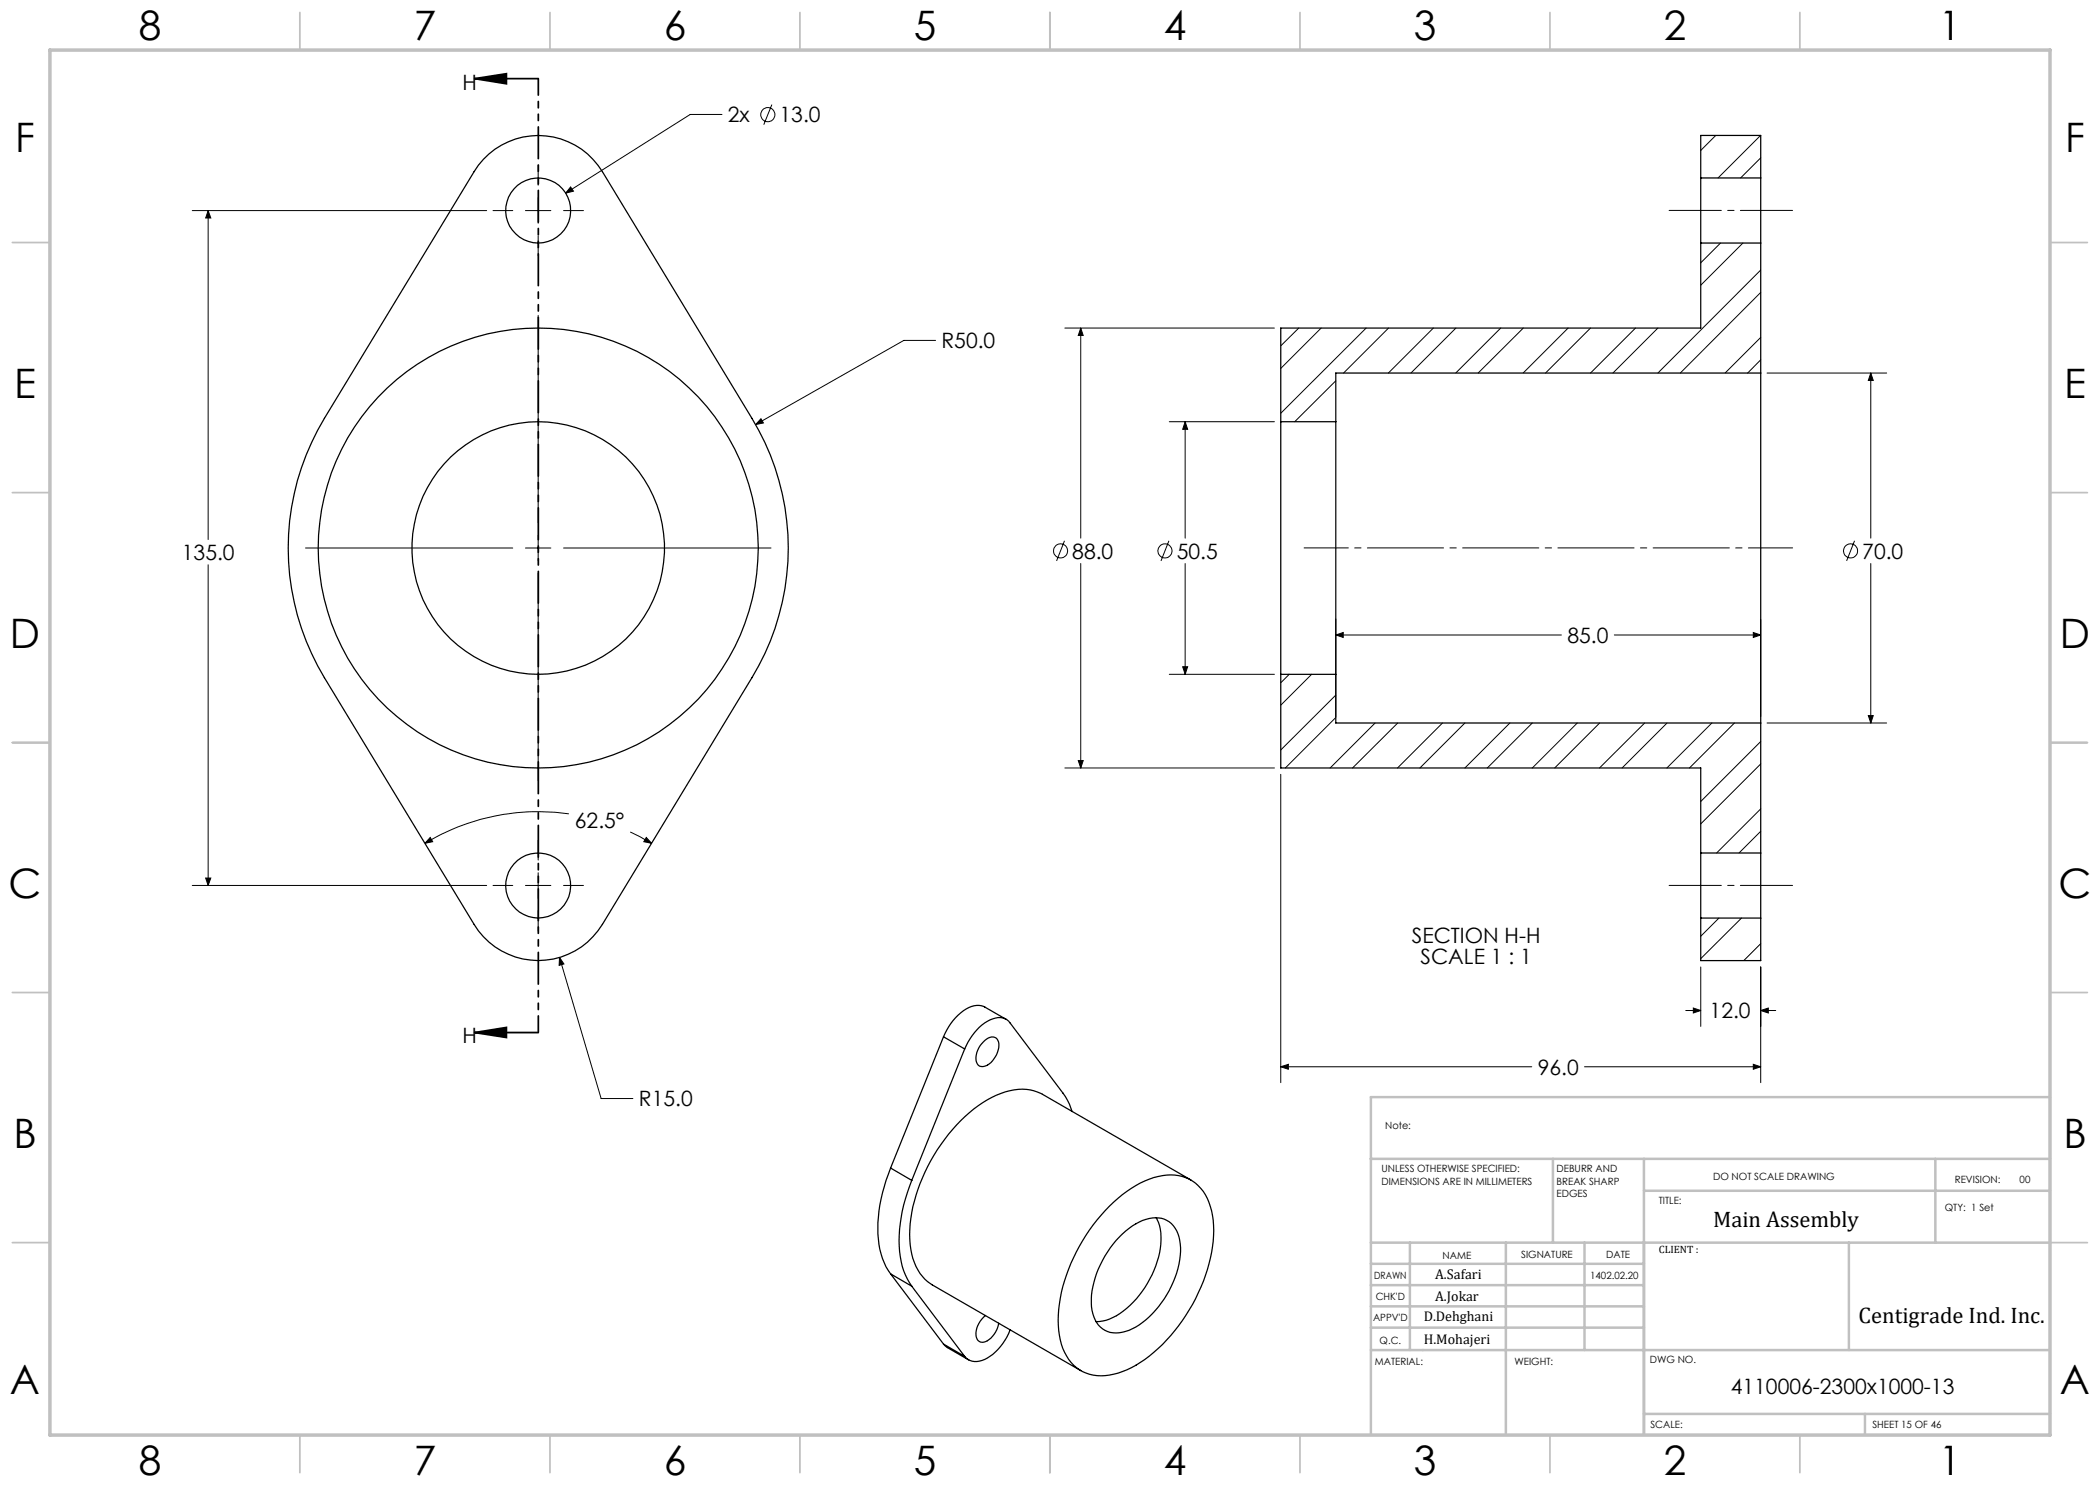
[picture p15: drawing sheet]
<svg xmlns="http://www.w3.org/2000/svg" width="420mm" height="297mm" viewBox="0 0 420 297" stroke-linecap="round" stroke-linejoin="round" font-family="sans-serif">
<defs><g id="words">
<g font-size="8.1">
<text x="27.8" y="8">8</text>
<text x="82.8" y="8">7</text>
<text x="132.8" y="8">6</text>
<text x="182.8" y="8">5</text>
<text x="232.8" y="8">4</text>
<text x="282.8" y="8">3</text>
<text x="332.8" y="8">2</text>
<text x="387.8" y="8">1</text>
<text x="3" y="30.4">F</text>
<text x="413" y="30.4">F</text>
<text x="2.8" y="79.6">E</text>
<text x="412.8" y="79.6">E</text>
<text x="2" y="129.6">D</text>
<text x="412" y="129.6">D</text>
<text x="1.7" y="179.6">C</text>
<text x="411.7" y="179.6">C</text>
<text x="2.7" y="229.6">B</text>
<text x="412.7" y="229.6">B</text>
<text x="2" y="278.9">A</text>
<text x="412" y="278.9">A</text>
<text x="27.8" y="295">8</text>
<text x="82.8" y="295">7</text>
<text x="132.8" y="295">6</text>
<text x="182.8" y="295">5</text>
<text x="232.8" y="295">4</text>
<text x="282.8" y="295">3</text>
<text x="332.8" y="295">2</text>
<text x="387.8" y="295">1</text>
</g>
<g font-size="4.5">
<text x="342.6" y="245.3">Main Assembly</text>
<text x="371.7" y="264.6">Centigrade Ind. Inc.</text>
</g>
<g font-size="4.2">
<text x="92.5" y="17.9">H</text>
<text x="145.6" y="24.5">2x</text>
<text x="155.9" y="24.5">13.0</text>
<text x="188.3" y="69.7">R50.0</text>
<text x="36.4" y="112">135.0</text>
<text x="214.5" y="111.7">88.0</text>
<text x="235.3" y="111.7">50.5</text>
<text x="372.5" y="111.7">70.0</text>
<text x="313.5" y="128.6">85.0</text>
<text x="115" y="165.7">62.5°</text>
<text x="282.4" y="188.7">SECTION H-H</text>
<text x="284.1" y="192.9">SCALE 1 : 1</text>
<text x="341.9" y="203.7">12.0</text>
<text x="92.5" y="208.7">H</text>
<text x="307.5" y="214.9">96.0</text>
<text x="127.8" y="221.3">R15.0</text>
<text x="346.2" y="278.8">4110006-2300x1000-13</text>
</g>
<g font-size="2.8">
<text x="287" y="255.9">A.Safari</text>
<text x="287" y="260.1">A.Jokar</text>
<text x="284.7" y="264.2">D.Dehghani</text>
<text x="284.7" y="268.7">H.Mohajeri</text>
</g>
<text font-size="2.1" x="331.8" y="250.7">CLIENT :</text>
<g font-size="2">
<text x="277" y="225.8">Note:</text>
<text x="276.3" y="234.5">UNLESS OTHERWISE SPECIFIED:</text>
<text x="276.3" y="237">DIMENSIONS ARE IN MILLIMETERS</text>
<text x="311.3" y="234.5">DEBURR AND</text>
<text x="311.3" y="237">BREAK SHARP</text>
<text x="311.3" y="239.5">EDGES</text>
<text x="342.6" y="236">DO NOT SCALE DRAWING</text>
<text x="391" y="236.6">REVISION:</text>
<text x="403.9" y="236.6">00</text>
<text x="331.8" y="240.8">TITLE:</text>
<text x="389" y="242.2">QTY: 1 Set</text>
<text x="288.5" y="251.7">NAME</text>
<text x="304.2" y="251.7">SIGNATURE</text>
<text x="321.2" y="251.7">DATE</text>
<text x="274.8" y="255.9">DRAWN</text>
<text x="318" y="255.9">1402.02.20</text>
<text x="275.1" y="260.1">CHK'D</text>
<text x="274.6" y="264.2">APPV'D</text>
<text x="275.9" y="268.7">Q.C.</text>
<text x="275" y="273">MATERIAL:</text>
<text x="302.9" y="273">WEIGHT:</text>
<text x="330" y="272.5">DWG NO.</text>
<text x="330.1" y="285.6">SCALE:</text>
<text x="374.5" y="285.6">SHEET 15 OF 46</text>
</g>
</g></defs>
<g fill="none" stroke="#000" stroke-width=".2">
<path d="M107.6 33.1v3.9M107.6 39.6v5.1M114.1 37.4l.6 .8-1.6 .4zM144.4 22.9h-6.4l-24.9 15.7M154.4 20.9l-1.6 4M343.1 27.1l-3 3M352.1 27.1l-8.5 8.5M352.1 31.6l-4 4M38.5 42.1h58.8M41.6 42.1l.6 1.5h-1.1zM41.6 42.1v65.8M98.6 42.1h4"/>
<path d="M105.1 42.1h5.1M107.6 47.2v3.9M112.7 42.1h4M344.1 48.6l-4 4M348.6 48.6l-8.5 8.4M352.1 54l-20.5 20.6M352.1 58.5l-16 16.1M107.6 63.1v41.4M187.1 68.1h-6.3l-29.7 16.8M213 65.6h41.9M216.1 65.6l.5 1.5h-.9zM216.1 65.6v42"/>
<path d="M259.8 65.6l-3.6 3.6M264.2 65.6l-8 8.1M267.2 76.2l-8.3 8.1M273.2 65.6l-17 17.1M277.7 65.6l-9 9M286.7 65.6l-9 9M291.2 65.6l-9 9M300.1 65.6l-9 9M304.7 65.6l-9.1 9M313.6 65.6l-9 9M318.1 65.6l-9 9M327.1 65.6l-9 9"/>
<path d="M331.6 65.6l-9 9M352.1 67.5l-7.1 7.1M352.1 72l-2.6 2.6M353.4 74.6h23.9M374.2 74.6l.4 1.5h-.9zM374.2 74.6v33M152.2 83.7l.5 .9-1.6 .3zM233.9 84.3h21M237 84.3l.5 1.6h-1zM237 84.3v23.3M41.6 113v64.1M61.1 109.6h41.5"/>
<path d="M105.1 109.6h5.1M107.6 107.1v5M107.6 114.7v41.4M112.7 109.6h41.5M212.9 108.2l-1.6 4M216.1 112.7v40.9M233.8 108.2l-1.6 4M237 112.7v22.2M370.9 108.2l-1.6 4M374.2 112.7v31.9M233.9 134.9h21M236.5 133.3h1l-.5 1.6z"/>
<path d="M257.8 134.9l-1.6 1.7M262.3 134.9l-6.1 6.1M267.2 127l1.4-.5v1zM267.2 139l-11 11M267.2 123.8v19.5M267.2 127h45.1M322.9 127h29.2M350.7 126.5l1.4 .5-1.4 .5zM352.1 123.8v19.5M213 153.6h41.9M215.7 152.1h.9l-.5 1.5zM256.2 154.9v61.6"/>
<path d="M267.2 143.5l-10.1 10.1M275 144.6l-9 9M279.5 144.6l-9 9M288.5 144.6l-9 9M293 144.6l-9 9M302 144.6l-9 9M306.5 144.6l-9 9M315.5 144.6l-9 9M319.9 144.6l-9 9M328.9 144.6l-9 9M333.4 144.6l-9 9M342.4 144.6l-9 9"/>
<path d="M346.9 144.6l-9 9M352.1 148.3l-12 12M352.1 152.8l-12 12M353.4 144.6h23.9M373.7 143.1h.9l-.4 1.5zM38.5 177.1h58.8M41.1 175.6h1.1l-.6 1.5zM86 167.5l.5 .8-1.5 .4zM98.6 177.1h4M105.1 177.1h5.1M107.6 168.1v3.9M107.6 174.6v5"/>
<path d="M112.7 177.1h4M113.8 162.8a43.8 43.8 0 0 0-28.8 5.9M126 166.4l4.3 2.3M129.3 167.5l1 1.2-1.5-.4zM352.1 161.8l-8.8 8.8M352.1 166.3l-4.3 4.3M107.6 182.2v4M111.9 191.5l8.3 28.2h6.4M111.9 191.5l.9 1.3-1 .3zM340.1 193.4v11.9M343.8 183.6l-3.7 3.7M348.3 183.6l-8.2 8.1"/>
<path d="M352.1 193.4v23.1M352.1 188.7l-3.3 3.4M256.2 213.4l1.5-.5v1zM256.2 213.4h50.2M316.9 213.4h35.2M337.1 202.1h3M338.7 201.6l1.4 .5-1.4 .5zM350.7 212.9l1.4 .5-1.4 .5zM352.1 202.1l1.6-.5v1zM352.1 202.1h3"/>
<circle cx="153.6" cy="22.9" r="1.41"/>
<circle cx="212.1" cy="110.2" r="1.41"/>
<circle cx="233" cy="110.2" r="1.41"/>
<circle cx="370.1" cy="110.2" r="1.4"/>
</g>
<path d="M94.9 15.7l6.4-1v2.1zM94.9 15.7h12.7M94.9 206.5l6.4-1v2zM94.9 206.5h12.7" fill="none" stroke="#000" stroke-width=".35"/>
<path d="M358.5 109.6h-97.7" fill="none" stroke="#000" stroke-width=".2" stroke-dasharray="15.2 1.3 1.3 1.3" stroke-dashoffset="6.4"/>
<path d="M333.8 42.1h24.7M358.5 177.1h-24.7" fill="none" stroke="#000" stroke-width=".2" stroke-dasharray="15.2 1.3 1.3 1.3" stroke-dashoffset="4.8"/>
<path d="M107.7 15.7v190.8" fill="none" stroke="#000" stroke-width=".35" stroke-dasharray="6.3 1.3 1.3 1.3 1.3 1.3" stroke-dashoffset="3"/>
<g fill="none" stroke="#c0c0c0" stroke-width=".35">
<path d="M60 2.5v7.5M110 2.5v7.5M160 2.5v7.5M210 2.5v7.5M260 2.5v7.5M310 2.5v7.5M360 2.5v7.5M2.5 48.5h7.5M410 48.5h7.5M2.5 98.5h7.5M410 98.5h7.5M2.5 148.5h7.5"/>
<path d="M410 148.5h7.5M2.5 198.5h7.5M410 198.5h7.5M2.5 248.5h7.5M410 248.5h7.5M60 287v7.5M110 287v7.5M160 287v7.5M210 287v7.5M260 287v7.5M310 287v7.5M360 287v7.5"/>
</g>
<g fill="none" stroke="#c0c0c0" stroke-width=".5">
<path d="M410 219.4h-135.8v67.4M274.2 231.8h135.8M310.6 231.8v16.7M328.8 231.8v55.2M328.8 238.2h81.2M387.1 231.8v16.7M274.2 248.5h135.8M274.2 257h54.6M274.2 252.8h54.6M282 248.5v21.5M301.2 248.5v38.3M316.9 248.5v21.5"/>
<path d="M369.8 248.5v21.5M274.2 265.5h54.6M274.2 261.3h54.6M274.2 270h135.8M328.8 282.8h81.2M373 282.8v4.2"/>
</g>
<path d="M10 10h400v277h-400z" fill="none" stroke="#c0c0c0" stroke-width=".7"/>
<g fill="#000">
<path d="M94.9 15.7l6.4-1v2.1zM94.9 206.5l6.4-1v2z"/>
<path d="M373.7 143.1h.9l-.4 1.5zM374.2 74.6l.4 1.5h-.9zM237 84.3l.5 1.6h-1zM236.5 133.3h1l-.5 1.6zM338.7 201.6l1.4 .5-1.4 .5zM352.1 202.1l1.6-.5v1zM350.7 212.9l1.4 .5-1.4 .5zM256.2 213.4l1.5-.5v1zM350.7 126.5l1.4 .5-1.4 .5zM267.2 127l1.4-.5v1zM216.1 65.6l.5 1.5h-.9zM215.7 152.1h.9l-.5 1.5z"/>
<path d="M41.1 175.6h1.1l-.6 1.5zM41.6 42.1l.6 1.5h-1.1zM129.3 167.5l1 1.2-1.5-.4zM86 167.5l.5 .8-1.5 .4zM114.1 37.4l-1 1.2 1.6-.4zM152.2 83.7l-1.1 1.2 1.6-.3zM111.9 191.5l-.1 1.6 1-.3z"/>
</g>
<g fill="none" stroke="#000" stroke-width=".25">
<path d="M96.7 31.9a15 15 0 0 1 23.8 2.4l29.9 49.4a49.9 49.9 0 0 1 0 51.8l-29.9 49.4a15 15 0 0 1-25.7 0l-29.9-49.4a50.1 50.1 0 0 1 0-51.8l29.9-49.4zM340.1 35.6v13M340.1 35.6v-8.5h12v8.5M340.1 35.6h12M352.1 35.6v13M340.1 48.6v17h-83.9v18.7M340.1 48.6h12M352.1 48.6v26M352.1 74.6v70M352.1 74.6h-84.9v9.7M256.2 84.3v50.6M256.2 84.3h11"/>
<path d="M267.2 84.3v50.6M256.2 134.9v18.7h83.9v17M256.2 134.9h11M267.2 134.9v9.7h84.9M352.1 144.6v26M340.1 170.6v13M340.1 170.6h12M352.1 170.6v13M340.1 183.6v8.5h12v-8.5M340.1 183.6h12M188.7 207.4l4.2 2.4M188.7 207.4l-10.6 26.2"/>
<path d="M192.9 209.8a10.7 10.7 0 0 1 5.7-6 2.77 2.77 0 0 1 3.4 .8l11.1 14.7 .8 1.5 .5 1.5M192.9 209.8l-10.5 26.3M196.6 208.4a1.9 1.9 0 0 1 2.8-.6 3.8 3.8 0 0 1-.9 4.4 2.23 2.23 0 0 1-2.8 .8 3.4 3.4 0 0 1 .6-4.2zM201.2 203.9l-4.2-2.5a4.3 4.3 0 0 0-4.8 1.2 12.1 12.1 0 0 0-3.5 4.8M178.1 233.6a29 29 0 0 0-2.1 16.3l.5 1.8a10 10 0 0 0 1.6 3.1M178.1 233.6l4.3 2.5M182.4 236.1a29.3 29.3 0 0 0-2.2 16.2l.9 2.7 1.3 2.2M238.2 236l-29.7-17.1a10 10 0 0 0-9.2 .1 30.8 30.8 0 0 0-13.7 14.3 28 28 0 0 0-3.4 16.6 9.8 9.8 0 0 0 4.3 7.1l29.7 17.1M178.1 254.8l4.3 2.4M178.1 254.8l10.6 14M182.4 257.2l10.5 14.1M221.9 241.3a20.3 20.3 0 0 1 10.6-6.2 8.1 8.1 0 0 1 9.6 6.2 22.6 22.6 0 0 1-1 13.8 34.6 34.6 0 0 1-13.9 17.9 12.7 12.7 0 0 1-9.3 1.8 8.6 8.6 0 0 1-5.8-6.8 26.3 26.3 0 0 1 2.6-16.4 35.7 35.7 0 0 1 7.2-10.3z"/>
<path d="M224.5 246.8a10 10 0 0 1 7.2-3.2 5.1 5.1 0 0 1 4.3 5.2 19.3 19.3 0 0 1-6.8 15.1 8.2 8.2 0 0 1-7.7 2.4 6.2 6.2 0 0 1-3.2-6.5 20.3 20.3 0 0 1 6.2-13zM231.2 243.6a11.7 11.7 0 0 1-.1 9.6 18.4 18.4 0 0 1-9.2 10.6l-1.3 .4-1.4 .1M188.7 268.8l.8 .7 4.2 2.5M188.7 268.8l4.2 2.5M197.1 263.1a4.5 4.5 0 0 0-1.8 4.5 1.32 1.32 0 0 0 2.2 .5 5.2 5.2 0 0 0 2.2-3.4M202 266a10.7 10.7 0 0 1-5.6 6.1 2.96 2.96 0 0 1-3.5-.8"/>
<circle cx="107.6" cy="42.1" r="6.5"/>
<circle cx="107.6" cy="109.6" r="44"/>
<circle cx="107.6" cy="109.6" r="25.2"/>
<circle cx="107.6" cy="177.1" r="6.5"/>
</g>
<use href="#words"/>
</svg>
